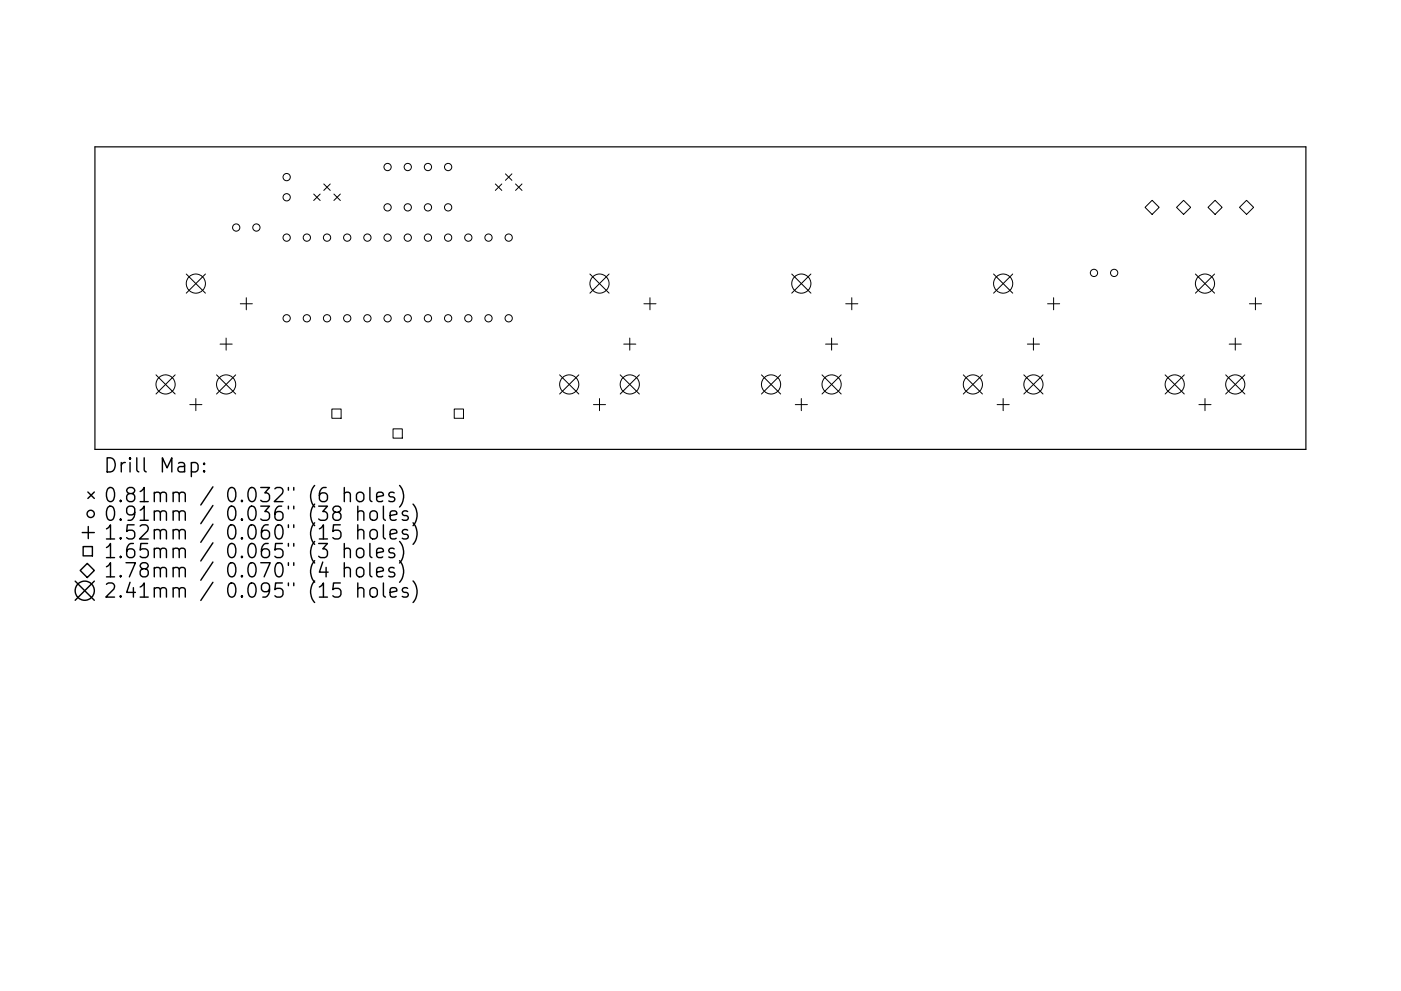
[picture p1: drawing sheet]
<svg xmlns="http://www.w3.org/2000/svg" width="297mm" height="210mm" viewBox="0 0 297 210" stroke-linecap="round" stroke-linejoin="round" font-family="sans-serif">
<defs><g id="words">
<g font-size="4.2">
<text x="22" y="100.3">Drill Map:</text>
<text x="22" y="106.6">0.81mm / 0.032&quot; (6 holes)</text>
<text x="22" y="110.5">0.91mm / 0.036&quot; (38 holes)</text>
<text x="22" y="114.5">1.52mm / 0.060&quot; (15 holes)</text>
<text x="22" y="118.5">1.65mm / 0.065&quot; (3 holes)</text>
<text x="22" y="122.5">1.78mm / 0.070&quot; (4 holes)</text>
<text x="22" y="126.8">2.41mm / 0.095&quot; (15 holes)</text>
</g>
</g></defs>
<path d="M20.1 31.2h256.8v64.1h-256.8z" fill="none" stroke="#000" stroke-width=".25"/>
<g fill="none" stroke="#000" stroke-width=".21">
<path d="M68.7 39l1.3 1.4M70 39l-1.3 1.4M105 39l1.4 1.4M106.4 39l-1.4 1.4M107.2 36.9l1.3 1.4M108.5 36.9l-1.3 1.4M109.3 39l1.4 1.4M110.7 39l-1.4 1.4M39.5 58.1l4.1 4.1M43.6 58.1l-4.1 4.1M66.5 41.2l1.4 1.3M67.9 41.2l-1.4 1.3"/>
<path d="M70.8 41.2l1.4 1.3M72.2 41.2l-1.4 1.3M125.1 58.1l4 4.1M129.1 58.1l-4 4.1M167.9 58.1l4 4.1M171.9 58.1l-4 4.1M210.7 58.1l4 4.1M214.7 58.1l-4 4.1M242.8 44l1.5-1.5 1.5 1.5-1.5 1.5zM249.4 44l1.5-1.5 1.5 1.5-1.5 1.5zM253.4 58.1l4.1 4.1M256.1 44l1.5-1.5 1.5 1.5-1.5 1.5z"/>
<path d="M257.5 58.1l-4.1 4.1M264.3 42.5l1.5 1.5-1.5 1.5-1.5-1.5zM33.1 79.5l4 4.1M37.1 79.5l-4 4.1M45.9 79.5l4.1 4.1M46.7 73h2.5M47.9 71.7v2.6M50 79.5l-4.1 4.1M50.9 64.4h2.6M52.2 63.2v2.5M118.7 79.5l4 4.1M122.7 79.5l-4 4.1"/>
<path d="M131.5 79.5l4.1 4.1M132.2 73h2.6M133.5 71.7v2.6M135.6 79.5l-4.1 4.1M136.5 64.4h2.6M137.8 63.2v2.5M161.4 79.5l4.1 4.1M165.5 79.5l-4.1 4.1M174.3 79.5l4 4.1M175 73h2.6M176.3 71.7v2.6M178.3 79.5l-4 4.1"/>
<path d="M179.3 64.4h2.6M180.6 63.2v2.5M204.2 79.5l4.1 4.1M208.3 79.5l-4.1 4.1M217.1 79.5l4 4.1M217.8 73h2.6M219.1 71.7v2.6M221.1 79.5l-4 4.1M222.1 64.4h2.6M223.4 63.2v2.5M247 79.5l4.1 4.1M251.1 79.5l-4.1 4.1"/>
<path d="M259.9 79.5l4 4.1M260.6 73h2.6M261.9 71.7v2.6M263.9 79.5l-4 4.1M264.9 64.4h2.6M266.2 63.2v2.5M40.2 85.8h2.6M41.5 84.6v2.5M70.4 86.8h1.9v1.9h-1.9zM83.3 91h2v2h-2zM96.3 86.8h2v1.9h-2zM125.8 85.8h2.6"/>
<path d="M127.1 84.6v2.5M168.6 85.8h2.6M169.9 84.6v2.5M211.4 85.8h2.6M212.7 84.6v2.5M254.2 85.8h2.6M255.5 84.6v2.5"/>
<circle cx="60.8" cy="37.6" r=".77"/>
<circle cx="82.2" cy="35.4" r=".77"/>
<circle cx="86.5" cy="35.4" r=".77"/>
<circle cx="90.7" cy="35.4" r=".77"/>
<circle cx="95" cy="35.4" r=".77"/>
<circle cx="50.1" cy="48.3" r=".77"/>
<circle cx="54.4" cy="48.3" r=".77"/>
<circle cx="60.8" cy="41.9" r=".77"/>
<circle cx="60.8" cy="50.4" r=".77"/>
<circle cx="65.1" cy="50.4" r=".77"/>
<circle cx="69.3" cy="50.4" r=".77"/>
<circle cx="73.6" cy="50.4" r=".77"/>
<circle cx="77.9" cy="50.4" r=".77"/>
<circle cx="82.2" cy="44" r=".77"/>
<circle cx="82.2" cy="50.4" r=".77"/>
<circle cx="86.5" cy="44" r=".77"/>
<circle cx="86.5" cy="50.4" r=".77"/>
<circle cx="90.7" cy="44" r=".77"/>
<circle cx="90.7" cy="50.4" r=".77"/>
<circle cx="95" cy="44" r=".77"/>
<circle cx="95" cy="50.4" r=".77"/>
<circle cx="99.3" cy="50.4" r=".77"/>
<circle cx="103.6" cy="50.4" r=".77"/>
<circle cx="107.8" cy="50.4" r=".77"/>
<circle cx="231.9" cy="57.9" r=".77"/>
<circle cx="236.2" cy="57.9" r=".77"/>
<circle cx="41.5" cy="60.2" r="2.03"/>
<circle cx="60.8" cy="67.5" r=".77"/>
<circle cx="65.1" cy="67.5" r=".77"/>
<circle cx="69.3" cy="67.5" r=".77"/>
<circle cx="73.6" cy="67.5" r=".77"/>
<circle cx="77.9" cy="67.5" r=".77"/>
<circle cx="82.2" cy="67.5" r=".77"/>
<circle cx="86.5" cy="67.5" r=".77"/>
<circle cx="90.7" cy="67.5" r=".77"/>
<circle cx="95" cy="67.5" r=".77"/>
<circle cx="99.3" cy="67.5" r=".77"/>
<circle cx="103.6" cy="67.5" r=".77"/>
<circle cx="107.8" cy="67.5" r=".77"/>
<circle cx="127.1" cy="60.2" r="2.03"/>
<circle cx="169.9" cy="60.2" r="2.03"/>
<circle cx="212.7" cy="60.2" r="2.03"/>
<circle cx="255.5" cy="60.2" r="2.03"/>
<circle cx="35.1" cy="81.6" r="2.03"/>
<circle cx="47.9" cy="81.6" r="2.03"/>
<circle cx="120.7" cy="81.6" r="2.03"/>
<circle cx="133.5" cy="81.6" r="2.03"/>
<circle cx="163.5" cy="81.6" r="2.03"/>
<circle cx="176.3" cy="81.6" r="2.03"/>
<circle cx="206.3" cy="81.6" r="2.03"/>
<circle cx="219.1" cy="81.6" r="2.03"/>
<circle cx="249.1" cy="81.6" r="2.03"/>
<circle cx="261.9" cy="81.6" r="2.03"/>
</g>
<g fill="none" stroke="#000" stroke-width=".3">
<path d="M40.6 98.3l.8-.2 .6 .6v.9l-.3 .4-.3 .1-.8-.1M43.3 99.8l.1 .2-.1 .1-.2-.1 .2-.2v.3M43.3 98.3l.1 .1-.1 .2-.2-.2 .2-.1v.3M17.4 113h2.6M17.6 116h2v1.9h-2zM18.6 104.4l1.4 1.4M18.7 111.7v2.6M20 104.4l-1.4 1.4M73 104.7a.74 .74 0 0 1 1.3 .2v1.5M73 116.6a.74 .74 0 0 1 1.3 .1v1.6M73 103.4v3M73 115.3v3"/>
<path d="M73 119.4v3M75.9 104.6a.81 .81 0 0 1 1.2 .4v.9a.81 .81 0 0 1-.7 .6 .81 .81 0 0 1-.8-.6v-.9zM75.9 108.7a.74 .74 0 0 1 1.2 .1v1.6M75.9 112.6a.74 .74 0 0 1 1.2 .2v1.5M75.9 116.5a.81 .81 0 0 1 1.2 .4v.8a.81 .81 0 0 1-.7 .6 .81 .81 0 0 1-.8-.6v-.8zM75.9 107.4v3M75.9 111.3v3M78.4 103.4v2.6l.5 .4M78.4 115.3v2.6l.5 .4M78.4 119.4v2.6l.5 .4M78.6 108.7a.81 .81 0 0 1 .8-.3 .81 .81 0 0 1 .6 .6v.8a.81 .81 0 0 1-.8 .6 .81 .81 0 0 1-.8-.6v-.8zM78.6 112.6a.81 .81 0 0 1 .8-.3 .81 .81 0 0 1 .6 .6v.9a.81 .81 0 0 1-.8 .6 .81 .81 0 0 1-.8-.6v-.9z"/>
<path d="M79.9 105.4l1.4-.3-.2-.5-.8-.2-.4 .5v1.1l.1 .3 .3 .1 .8-.1M79.9 117.3l1.4-.3-.2-.5-.8-.2-.4 .4v1.2l.1 .3 .3 .1 .8-.1M81.3 107.4v2.6l.4 .4M81.3 111.3v2.6l.4 .4M82.7 109.4l1.4-.3-.1-.6-.9-.1-.4 .4v1.2l.2 .2 .2 .2 .9-.2M82.7 113.3l1.4-.2-.1-.6-.9-.2-.4 .5v1.1l.2 .3 .2 .1 .9-.1M83.6 104.6l-.7-.2-.5 .5 .2 .4 1 .3 .1 .3-.1 .4-.3 .1-.9-.1M83.6 116.5l-.7-.2-.5 .4 .2 .5 1 .3 .1 .2-.1 .5-.3 .1-.9-.1M84.7 103a3.4 3.4 0 0 1 0 4.6M84.7 114.9a3.4 3.4 0 0 1 0 4.6M84.7 119a3.4 3.4 0 0 1 0 4.5M86.4 108.5l-.7-.1-.4 .4 .1 .4 1 .3 .2 .3-.2 .4-.3 .2-.8-.2"/>
<path d="M86.4 112.5l-.7-.2-.4 .5 .1 .4 1 .3 .2 .3-.2 .4-.3 .1-.8-.1M87.6 107a3.4 3.4 0 0 1 0 4.5M87.6 110.9a3.4 3.4 0 0 1 0 4.6M15.9 123.3l4.1 4.1M17 121l1.5-1.5 1.5 1.5-1.5 1.5zM20 123.3l-4.1 4.1M73 120.7a.74 .74 0 0 1 1.3 .1v1.6M75.7 120.7a.81 .81 0 0 1 .8-.3 .81 .81 0 0 1 .6 .6v.8a.81 .81 0 0 1-.7 .6 .81 .81 0 0 1-.8-.6v-.8zM75.9 125a.74 .74 0 0 1 1.2 .1v1.6M75.9 123.7v3M78.6 125a.81 .81 0 0 1 .8-.3 .81 .81 0 0 1 .6 .6v.8a.81 .81 0 0 1-.8 .6 .81 .81 0 0 1-.8-.6v-.8zM79.9 121.4l1.4-.3-.2-.6-.8-.1-.4 .4v1.2l.1 .2 .3 .2 .8-.2"/>
<path d="M81.3 123.7v2.6l.4 .4M82.7 125.7l1.4-.3-.1-.6-.9-.1-.4 .4v1.2l.2 .2 .2 .2 .9-.2M83.6 120.5l-.7-.1-.5 .4 .2 .4 1 .3 .1 .3-.1 .4-.3 .2-.9-.2M86.4 124.8l-.7-.1-.4 .4 .1 .4 1 .3 .2 .3-.2 .4-.3 .2-.8-.2M87.6 123.3a3.4 3.4 0 0 1 0 4.5"/>
<circle cx="19.2" cy="109" r=".77"/>
<circle cx="18" cy="125.3" r="2.03"/>
</g>
<use href="#words"/>
</svg>
